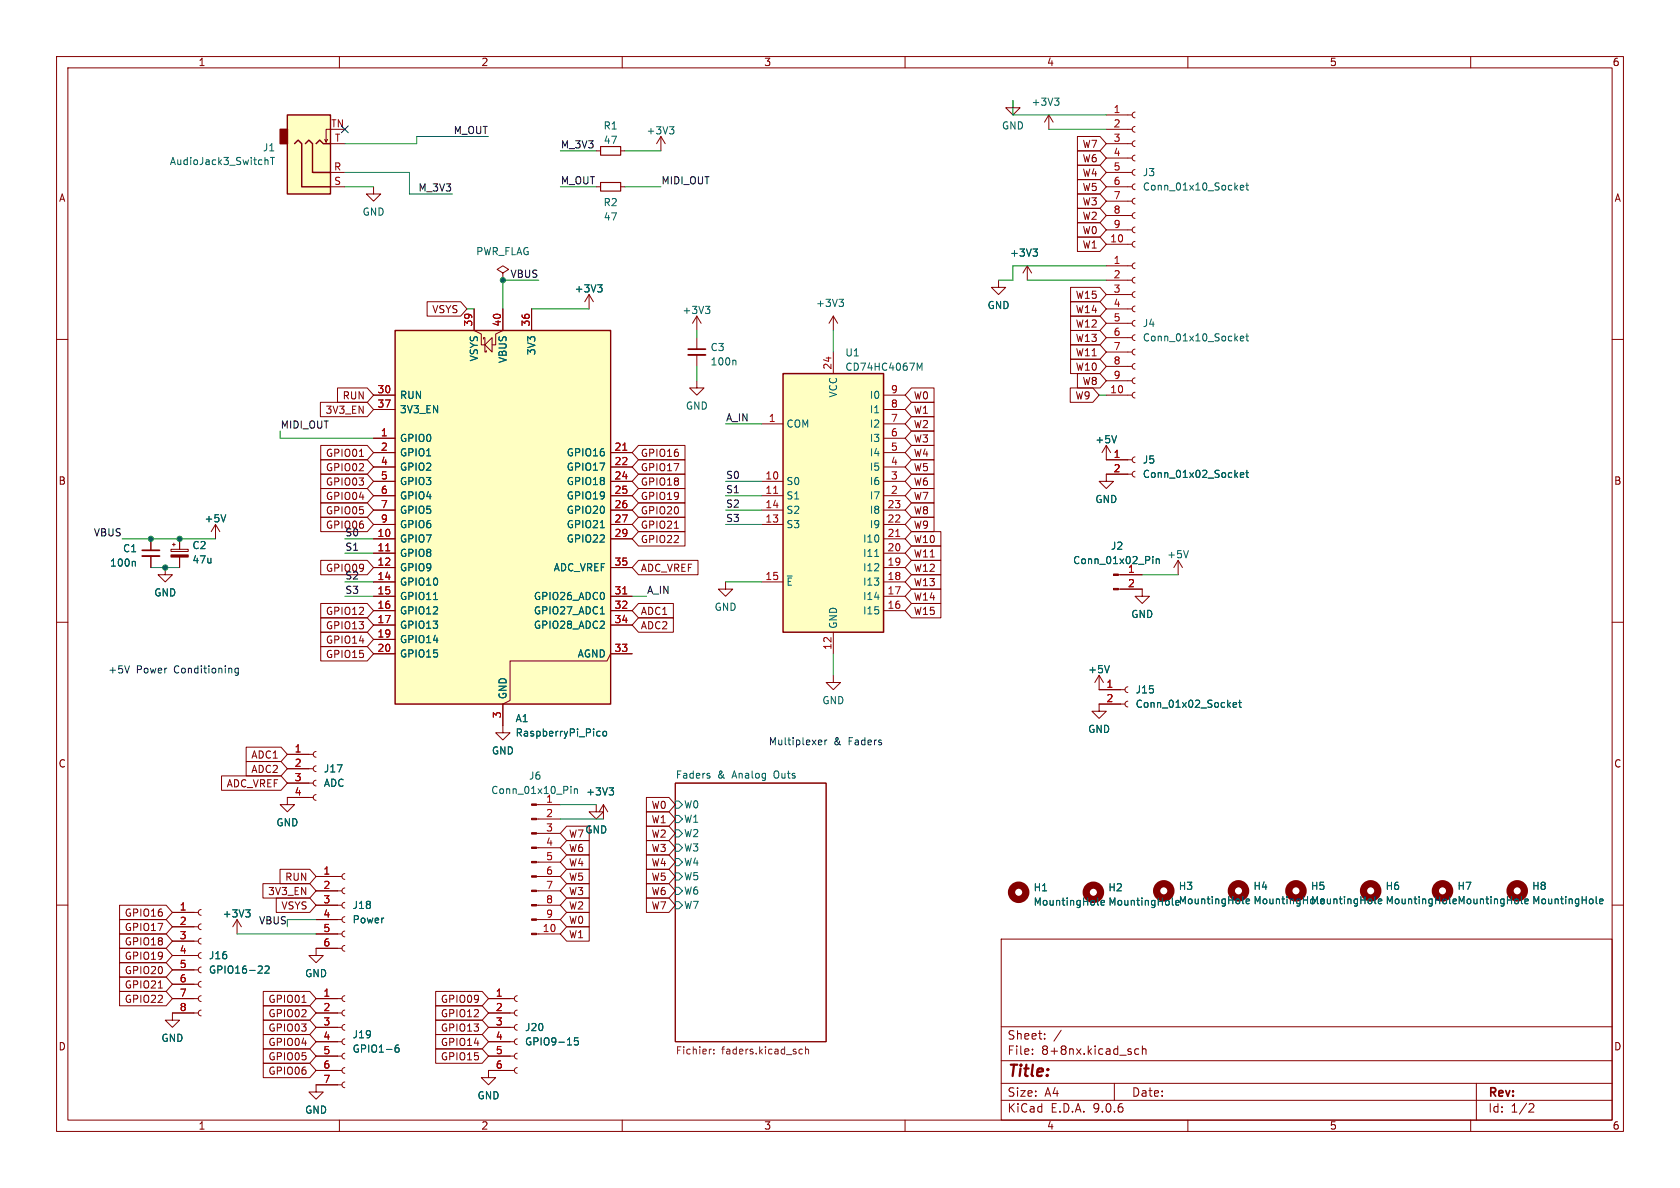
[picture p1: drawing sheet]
<svg xmlns="http://www.w3.org/2000/svg" width="297mm" height="210mm" viewBox="0 0 297 210" stroke-linecap="round" stroke-linejoin="round" font-family="sans-serif">
<defs><g id="words">
<text font-size="2.8" fill="#840000" x="178" y="190.9">Title:</text>
<g font-size="2.1" fill="#840000">
<text x="178" y="184">Sheet:</text>
<text x="178" y="186.7">File:</text>
<text x="184.1" y="186.7">8+8nx.kicad_sch</text>
<text x="178" y="196.9">KiCad</text>
<text x="178" y="194.1">Size:</text>
<text x="184.7" y="194.1">A4</text>
<text x="185.7" y="196.9">E.D.A.</text>
<text x="193.3" y="196.9">9.0.6</text>
<text x="200" y="194.1">Date:</text>
<text x="263" y="194.3">Rev:</text>
<text x="263" y="196.9">Id:</text>
<text x="267.1" y="196.9">1/2</text>
</g>
<g font-size="1.8" fill="#840000">
<text x="35" y="11.9">1</text>
<text x="85" y="11.9">2</text>
<text x="135" y="11.9">3</text>
<text x="185" y="11.9">4</text>
<text x="235" y="11.9">5</text>
<text x="285" y="11.9">6</text>
<text x="191.3" y="28.9">W6</text>
<text x="191.3" y="26.4">W7</text>
<text x="10.3" y="35.9">A</text>
<text x="191.3" y="31.4">W4</text>
<text x="191.3" y="34">W5</text>
<text x="285.3" y="35.9">A</text>
<text x="191.3" y="39.1">W2</text>
<text x="191.3" y="36.5">W3</text>
<text x="191.3" y="41.6">W0</text>
<text x="191.3" y="44.1">W1</text>
<text x="190.1" y="53">W15</text>
<text x="76.3" y="55.6">VSYS</text>
<text x="190.1" y="55.6">W14</text>
<text x="190.1" y="58.1">W12</text>
<text x="190.1" y="60.6">W13</text>
<text x="190.1" y="63.2">W11</text>
<text x="190.1" y="65.7">W10</text>
<text x="60.5" y="70.8">RUN</text>
<text x="161.4" y="70.8">W0</text>
<text x="190" y="70.8">W9</text>
<text x="191.3" y="68.3">W8</text>
<text x="57.5" y="73.3">3V3_EN</text>
<text x="161.4" y="73.3">W1</text>
<text x="161.4" y="75.9">W2</text>
<text x="57.5" y="81">GPIO01</text>
<text x="57.5" y="83.5">GPIO02</text>
<text x="113.2" y="83.5">GPIO17</text>
<text x="113.2" y="81">GPIO16</text>
<text x="161.4" y="81">W4</text>
<text x="161.4" y="83.5">W5</text>
<text x="161.4" y="78.4">W3</text>
<text x="10.3" y="85.9">B</text>
<text x="57.5" y="88.6">GPIO04</text>
<text x="57.5" y="86">GPIO03</text>
<text x="113.2" y="86">GPIO18</text>
<text x="113.2" y="88.6">GPIO19</text>
<text x="161.4" y="86">W6</text>
<text x="161.4" y="88.6">W7</text>
<text x="285.3" y="85.9">B</text>
<text x="57.5" y="91.1">GPIO05</text>
<text x="57.5" y="93.7">GPIO06</text>
<text x="113.2" y="91.1">GPIO20</text>
<text x="113.2" y="93.7">GPIO21</text>
<text x="161.4" y="91.1">W8</text>
<text x="161.4" y="93.7">W9</text>
<text x="57.5" y="101.3">GPIO09</text>
<text x="113.2" y="96.2">GPIO22</text>
<text x="113.2" y="101.3">ADC_VREF</text>
<text x="161.4" y="96.2">W10</text>
<text x="161.4" y="98.7">W11</text>
<text x="161.4" y="101.3">W12</text>
<text x="161.4" y="106.4">W14</text>
<text x="161.4" y="103.8">W13</text>
<text x="57.5" y="108.9">GPIO12</text>
<text x="57.5" y="114">GPIO14</text>
<text x="57.5" y="111.4">GPIO13</text>
<text x="113.2" y="111.4">ADC2</text>
<text x="113.2" y="108.9">ADC1</text>
<text x="161.4" y="108.9">W15</text>
<text x="57.5" y="116.5">GPIO15</text>
<text x="10.3" y="135.9">C</text>
<text x="44.3" y="136.8">ADC2</text>
<text x="44.3" y="134.3">ADC1</text>
<text x="285.3" y="135.9">C</text>
<text x="40" y="139.4">ADC_VREF</text>
<text x="115.1" y="143.2">W0</text>
<text x="100.5" y="148.3">W7</text>
<text x="115.1" y="148.3">W2</text>
<text x="115.1" y="145.7">W1</text>
<text x="50.3" y="155.9">RUN</text>
<text x="100.5" y="153.4">W4</text>
<text x="100.5" y="150.8">W6</text>
<text x="100.5" y="155.9">W5</text>
<text x="115.1" y="155.9">W5</text>
<text x="115.1" y="153.4">W4</text>
<text x="115.1" y="150.8">W3</text>
<text x="47.3" y="158.4">3V3_EN</text>
<text x="49.7" y="161">VSYS</text>
<text x="100.5" y="158.4">W3</text>
<text x="100.5" y="161">W2</text>
<text x="115.1" y="158.4">W6</text>
<text x="115.1" y="161">W7</text>
<text x="22" y="167.3">GPIO18</text>
<text x="22" y="162.2">GPIO16</text>
<text x="22" y="164.8">GPIO17</text>
<text x="100.5" y="166.1">W1</text>
<text x="100.5" y="163.5">W0</text>
<text x="22" y="172.4">GPIO20</text>
<text x="22" y="169.9">GPIO19</text>
<text x="22" y="174.9">GPIO21</text>
<text x="22" y="177.5">GPIO22</text>
<text x="47.4" y="177.5">GPIO01</text>
<text x="77.8" y="177.5">GPIO09</text>
<text x="10.3" y="185.9">D</text>
<text x="47.4" y="182.6">GPIO03</text>
<text x="47.4" y="180">GPIO02</text>
<text x="47.4" y="185.1">GPIO04</text>
<text x="77.8" y="185.1">GPIO14</text>
<text x="77.8" y="180">GPIO12</text>
<text x="77.8" y="182.6">GPIO13</text>
<text x="285.3" y="185.9">D</text>
<text x="47.4" y="190.2">GPIO06</text>
<text x="47.4" y="187.6">GPIO05</text>
<text x="77.8" y="187.6">GPIO15</text>
<text x="35" y="199.9">1</text>
<text x="85" y="199.9">2</text>
<text x="135" y="199.9">3</text>
<text x="185" y="199.9">4</text>
<text x="235" y="199.9">5</text>
<text x="285" y="199.9">6</text>
</g>
<g font-size="1.8" fill="#a90000">
<text x="58.4" y="22.6">TN</text>
<text x="196.8" y="20.1">1</text>
<text x="196.8" y="22.6">2</text>
<text x="59.1" y="25.1">T</text>
<text x="196.8" y="25.1">3</text>
<text x="196.8" y="27.7">4</text>
<text x="59" y="30.2">R</text>
<text x="59" y="32.8">S</text>
<text x="196.8" y="30.2">5</text>
<text x="196.8" y="32.8">6</text>
<text x="196.8" y="35.3">7</text>
<text x="196.8" y="37.8">8</text>
<text x="196.8" y="40.4">9</text>
<text x="196.2" y="42.9">10</text>
<text x="196.8" y="46.7">1</text>
<text x="196.8" y="49.3">2</text>
<text x="196.8" y="51.8">3</text>
<text x="83.6" y="57.8" transform="rotate(-90 83.6 57.8)">39</text>
<text x="88.6" y="57.8" transform="rotate(-90 88.6 57.8)">40</text>
<text x="93.7" y="57.8" transform="rotate(-90 93.7 57.8)">36</text>
<text x="196.8" y="54.4">4</text>
<text x="196.8" y="56.9">5</text>
<text x="196.8" y="59.4">6</text>
<text x="147.1" y="65.4" transform="rotate(-90 147.1 65.4)">24</text>
<text x="196.8" y="62">7</text>
<text x="196.8" y="64.5">8</text>
<text x="66.6" y="69.6">30</text>
<text x="157.4" y="69.6">9</text>
<text x="196.2" y="69.6">10</text>
<text x="196.8" y="67.1">9</text>
<text x="66.6" y="72.1">37</text>
<text x="67.2" y="77.2">1</text>
<text x="135.8" y="74.7">1</text>
<text x="157.4" y="72.1">8</text>
<text x="157.4" y="74.7">7</text>
<text x="157.4" y="77.2">6</text>
<text x="67.2" y="79.8">2</text>
<text x="67.2" y="82.3">4</text>
<text x="108.5" y="79.8">21</text>
<text x="108.5" y="82.3">22</text>
<text x="157.4" y="79.8">5</text>
<text x="157.4" y="82.3">4</text>
<text x="196.8" y="81">1</text>
<text x="196.8" y="83.6">2</text>
<text x="67.2" y="84.8">5</text>
<text x="67.2" y="87.4">6</text>
<text x="67.2" y="89.9">7</text>
<text x="108.5" y="84.8">24</text>
<text x="108.5" y="87.4">25</text>
<text x="108.5" y="89.9">26</text>
<text x="135.2" y="84.8">10</text>
<text x="135.2" y="87.4">11</text>
<text x="135.2" y="89.9">14</text>
<text x="156.8" y="89.9">23</text>
<text x="157.4" y="84.8">3</text>
<text x="157.4" y="87.4">2</text>
<text x="66.6" y="95">10</text>
<text x="67.2" y="92.5">9</text>
<text x="108.5" y="92.5">27</text>
<text x="108.5" y="95">29</text>
<text x="135.2" y="92.5">13</text>
<text x="156.8" y="92.5">22</text>
<text x="156.8" y="95">21</text>
<text x="66.6" y="97.5">11</text>
<text x="66.6" y="100.1">12</text>
<text x="108.5" y="100.1">35</text>
<text x="156.8" y="97.5">20</text>
<text x="156.8" y="100.1">19</text>
<text x="199.3" y="101.3">1</text>
<text x="66.6" y="102.6">14</text>
<text x="66.6" y="105.2">15</text>
<text x="66.6" y="107.7">16</text>
<text x="108.5" y="105.2">31</text>
<text x="108.5" y="107.7">32</text>
<text x="135.2" y="102.6">15</text>
<text x="156.8" y="102.6">18</text>
<text x="156.8" y="105.2">17</text>
<text x="156.8" y="107.7">16</text>
<text x="199.3" y="103.9">2</text>
<text x="66.6" y="110.2">17</text>
<text x="66.6" y="112.8">19</text>
<text x="108.5" y="110.2">34</text>
<text x="66.6" y="115.3">20</text>
<text x="108.5" y="115.3">33</text>
<text x="147.1" y="115" transform="rotate(-90 147.1 115)">12</text>
<text x="195.5" y="121.7">1</text>
<text x="195.5" y="124.2">2</text>
<text x="88.6" y="127.1" transform="rotate(-90 88.6 127.1)">3</text>
<text x="52" y="133.1">1</text>
<text x="52" y="135.6">2</text>
<text x="52" y="138.2">3</text>
<text x="52" y="140.7">4</text>
<text x="96.4" y="144.5">2</text>
<text x="96.4" y="147.1">3</text>
<text x="96.4" y="149.6">4</text>
<text x="57.1" y="154.7">1</text>
<text x="96.4" y="152.1">5</text>
<text x="96.4" y="154.7">6</text>
<text x="31.7" y="161">1</text>
<text x="57.1" y="157.2">2</text>
<text x="57.1" y="159.8">3</text>
<text x="96.4" y="157.2">7</text>
<text x="96.4" y="159.8">8</text>
<text x="31.7" y="163.6">2</text>
<text x="31.7" y="166.1">3</text>
<text x="57.1" y="162.3">4</text>
<text x="57.1" y="164.8">5</text>
<text x="57.1" y="167.4">6</text>
<text x="95.8" y="164.8">10</text>
<text x="96.4" y="162.3">9</text>
<text x="31.7" y="168.7">4</text>
<text x="31.7" y="171.2">5</text>
<text x="31.7" y="173.7">6</text>
<text x="31.7" y="176.3">7</text>
<text x="31.7" y="178.8">8</text>
<text x="57.1" y="176.3">1</text>
<text x="57.1" y="178.8">2</text>
<text x="87.6" y="176.3">1</text>
<text x="87.6" y="178.8">2</text>
<text x="57.1" y="181.4">3</text>
<text x="57.1" y="183.9">4</text>
<text x="87.6" y="181.4">3</text>
<text x="87.6" y="183.9">4</text>
<text x="57.1" y="186.4">5</text>
<text x="57.1" y="189">6</text>
<text x="57.1" y="191.5">7</text>
<text x="87.6" y="186.4">5</text>
<text x="87.6" y="189">6</text>
</g>
<g font-size="1.8" fill="#0f0f0f">
<text x="80.1" y="23.8">M_OUT</text>
<text x="99.1" y="26.3">M_3V3</text>
<text x="73.9" y="33.9">M_3V3</text>
<text x="99.1" y="32.7">M_OUT</text>
<text x="116.8" y="32.7">MIDI_OUT</text>
<text x="90.1" y="49.2">VBUS</text>
<text x="49.5" y="75.9">MIDI_OUT</text>
<text x="128.3" y="74.6">A_IN</text>
<text x="128.3" y="84.7">S0</text>
<text x="128.3" y="89.8">S2</text>
<text x="128.3" y="87.3">S1</text>
<text x="16.5" y="94.9">VBUS</text>
<text x="61" y="94.9">S0</text>
<text x="128.3" y="92.4">S3</text>
<text x="61" y="97.4">S1</text>
<text x="61" y="102.5">S2</text>
<text x="61" y="105.1">S3</text>
<text x="114.3" y="105.1">A_IN</text>
</g>
<g font-size="1.8" fill="#006464">
<text x="106.6" y="23.1">R1</text>
<text x="114.2" y="24">+3V3</text>
<text x="177" y="23.1">GND</text>
<text x="182.3" y="18.9">+3V3</text>
<text x="29.9" y="29.4">AudioJack3_SwitchT</text>
<text x="46.4" y="27">J1</text>
<text x="106.6" y="25.6">47</text>
<text x="201.9" y="31.3">J3</text>
<text x="201.9" y="33.9">Conn_01x10_Socket</text>
<text x="64" y="38.3">GND</text>
<text x="106.6" y="36.7">R2</text>
<text x="106.6" y="39.2">47</text>
<text x="84.1" y="45.3">PWR_FLAG</text>
<text x="178.5" y="45.6">+3V3</text>
<text x="101.5" y="51.9">+3V3</text>
<text x="120.5" y="55.7">+3V3</text>
<text x="144.2" y="54.5">+3V3</text>
<text x="174.5" y="54.8">GND</text>
<text x="201.9" y="58">J4</text>
<text x="84.7" y="64" transform="rotate(-90 84.7 64)">VSYS</text>
<text x="89.8" y="64.3" transform="rotate(-90 89.8 64.3)">VBUS</text>
<text x="94.8" y="62.9" transform="rotate(-90 94.8 62.9)">3V3</text>
<text x="125.5" y="62.3">C3</text>
<text x="125.5" y="64.8">100n</text>
<text x="149.3" y="65.7">CD74HC4067M</text>
<text x="149.3" y="63.2">U1</text>
<text x="201.9" y="60.6">Conn_01x10_Socket</text>
<text x="70.6" y="70.7">RUN</text>
<text x="148.2" y="70.4" transform="rotate(-90 148.2 70.4)">VCC</text>
<text x="153.7" y="70.7">I0</text>
<text x="70.6" y="73.3">3V3_EN</text>
<text x="121.2" y="72.6">GND</text>
<text x="138.9" y="75.8">COM</text>
<text x="153.7" y="73.3">I1</text>
<text x="153.7" y="75.8">I2</text>
<text x="70.6" y="78.3">GPIO0</text>
<text x="70.6" y="80.9">GPIO1</text>
<text x="70.6" y="83.4">GPIO2</text>
<text x="100.1" y="80.9">GPIO16</text>
<text x="100.1" y="83.4">GPIO17</text>
<text x="153.7" y="78.3">I3</text>
<text x="153.7" y="80.9">I4</text>
<text x="153.7" y="83.4">I5</text>
<text x="193.5" y="78.6">+5V</text>
<text x="201.9" y="82.1">J5</text>
<text x="70.6" y="86">GPIO3</text>
<text x="70.6" y="88.5">GPIO4</text>
<text x="100.1" y="86">GPIO18</text>
<text x="100.1" y="88.5">GPIO19</text>
<text x="138.9" y="86">S0</text>
<text x="138.9" y="88.5">S1</text>
<text x="153.7" y="86">I6</text>
<text x="153.7" y="88.5">I7</text>
<text x="193.5" y="89.1">GND</text>
<text x="201.9" y="84.7">Conn_01x02_Socket</text>
<text x="36.1" y="92.5">+5V</text>
<text x="70.6" y="91">GPIO5</text>
<text x="70.6" y="93.6">GPIO6</text>
<text x="100.1" y="91">GPIO20</text>
<text x="100.1" y="93.6">GPIO21</text>
<text x="138.9" y="91">S2</text>
<text x="138.9" y="93.6">S3</text>
<text x="153.7" y="91">I8</text>
<text x="153.7" y="93.6">I9</text>
<text x="19.4" y="100.4">100n</text>
<text x="21.7" y="97.8">C1</text>
<text x="33.9" y="97.3">C2</text>
<text x="33.9" y="99.8">47u</text>
<text x="70.6" y="96.1">GPIO7</text>
<text x="70.6" y="98.7">GPIO8</text>
<text x="70.6" y="101.2">GPIO9</text>
<text x="97.8" y="101.2">ADC_VREF</text>
<text x="100.1" y="96.1">GPIO22</text>
<text x="152.5" y="96.1">I10</text>
<text x="152.5" y="98.7">I11</text>
<text x="152.5" y="101.2">I12</text>
<text x="189.6" y="99.9">Conn_01x02_Pin</text>
<text x="196.3" y="97.4">J2</text>
<text x="206.2" y="98.9">+5V</text>
<text x="27.2" y="105.6">GND</text>
<text x="70.6" y="103.7">GPIO10</text>
<text x="70.6" y="106.3">GPIO11</text>
<text x="94.3" y="106.3">GPIO26_ADC0</text>
<text x="138.9" y="103.7">~{E}</text>
<text x="152.5" y="103.7">I13</text>
<text x="152.5" y="106.3">I14</text>
<text x="70.6" y="108.8">GPIO12</text>
<text x="70.6" y="111.4">GPIO13</text>
<text x="70.6" y="113.9">GPIO14</text>
<text x="94.3" y="108.8">GPIO27_ADC1</text>
<text x="94.3" y="111.4">GPIO28_ADC2</text>
<text x="126.2" y="108.2">GND</text>
<text x="148.2" y="111.3" transform="rotate(-90 148.2 111.3)">GND</text>
<text x="152.5" y="108.8">I15</text>
<text x="199.9" y="109.4">GND</text>
<text x="70.6" y="116.4">GPIO15</text>
<text x="102" y="116.4">AGND</text>
<text x="192.3" y="119.2">+5V</text>
<text x="89.8" y="123.7" transform="rotate(-90 89.8 123.7)">GND</text>
<text x="145.3" y="124.7">GND</text>
<text x="200.7" y="122.8">J15</text>
<text x="200.7" y="125.3">Conn_01x02_Socket</text>
<text x="91.1" y="127.9">A1</text>
<text x="91.1" y="130.4">RaspberryPi_Pico</text>
<text x="192.3" y="129.8">GND</text>
<text x="57.2" y="136.8">J17</text>
<text x="86.9" y="133.6">GND</text>
<text x="119.4" y="137.7">Faders</text>
<text x="126.8" y="137.7">&amp;</text>
<text x="129.6" y="137.7">Analog</text>
<text x="137.1" y="137.7">Outs</text>
<text x="57.2" y="139.3">ADC</text>
<text x="86.7" y="140.6">Conn_01x10_Pin</text>
<text x="93.4" y="138">J6</text>
<text x="96.4" y="142">1</text>
<text x="103.5" y="140.8">+3V3</text>
<text x="120.8" y="143.1">W0</text>
<text x="48.8" y="146.3">GND</text>
<text x="103.4" y="147.5">GND</text>
<text x="120.8" y="148.2">W2</text>
<text x="120.8" y="145.6">W1</text>
<text x="120.8" y="150.7">W3</text>
<text x="120.8" y="153.3">W4</text>
<text x="120.8" y="155.8">W5</text>
<text x="62.2" y="160.9">J18</text>
<text x="120.8" y="160.9">W7</text>
<text x="120.8" y="158.3">W6</text>
<text x="182.6" y="157.8">H1</text>
<text x="182.6" y="160.3">MountingHole</text>
<text x="195.8" y="157.8">H2</text>
<text x="195.8" y="160.3">MountingHole</text>
<text x="208.3" y="157.5">H3</text>
<text x="208.3" y="160">MountingHole</text>
<text x="221.5" y="157.5">H4</text>
<text x="221.5" y="160">MountingHoleMountingHole</text>
<text x="231.7" y="157.5">H5</text>
<text x="244.9" y="157.5">H6</text>
<text x="244.9" y="160">MountingHole</text>
<text x="257.6" y="157.5">H7</text>
<text x="257.6" y="160">MountingHole</text>
<text x="270.8" y="157.5">H8</text>
<text x="270.8" y="160">MountingHole</text>
<text x="39.3" y="162.4">+3V3</text>
<text x="62.2" y="163.4">Power</text>
<text x="36.8" y="172.3">GPIO16-22</text>
<text x="36.8" y="169.8">J16</text>
<text x="53.8" y="172.9">GND</text>
<text x="28.4" y="184.4">GND</text>
<text x="62.2" y="183.7">J19</text>
<text x="92.7" y="182.5">J20</text>
<text x="92.7" y="185">GPIO9-15</text>
<text x="62.2" y="186.3">GPIO1-6</text>
<text x="53.8" y="197.1">GND</text>
<text x="84.3" y="194.5">GND</text>
</g>
<g font-size="1.8" fill="#0000c2">
<text x="19" y="119.1">+5V</text>
<text x="24.1" y="119.1">Power</text>
<text x="30.9" y="119.1">Conditioning</text>
<text x="135.8" y="131.8">Multiplexer</text>
<text x="147.4" y="131.8">&amp;</text>
<text x="150.1" y="131.8">Faders</text>
</g>
<text font-size="1.8" fill="#009600" x="45.7" y="163.5">VBUS</text>
<g font-size="1.8" fill="#725600">
<text x="119.4" y="186.7">Fichier:</text>
<text x="127.6" y="186.7">faders.kicad_sch</text>
</g>
</g></defs>
<g fill="none" stroke="#840000" stroke-width=".18">
<path d="M10 10h277v190h-277zM12 12h273v186h-273zM60 10v2M110 10v2M160 10v2M210 10v2M260 10v2M105.4 33h.8M109.7 33h.8M10 60h2M285 60h2M10 110h2"/>
<path d="M285 110h2M119.4 138.4h26.6v45.8h-26.6zM10 160h2M177 166h108v32h-108zM285 160h2M60 198v2M110 198v2M160 198v2M177 194.5h108M177 191.5h108M177 187.5h108M177 181.5h108"/>
<path d="M182.5 186.3v.1M182.5 185.5v.1M184.7 183.6v.1M184.7 182.8v.1M187.6 182.1l-1.3 2M197 191.5v3M201.3 185.5l-.4-.1-.3 .3v.4l.1 .2h.6M202 185.5l.2-.1 .3 .1 .1 .9M202 184.9v1.5M210 198v2M260 198v2M261 191.5v6.5"/>
<path d="M270.5 195.1l.5 .1 .2 .3-1 1.1h1"/>
</g>
<path d="M125.3 137.1l.2 .2-.2 .3M125.3 136.7l.2 .1M119.4 141.6h.6l.6 .6-.6 .7h-.6zM119.4 159.4h.6l.6 .6-.6 .7h-.6zM119.4 156.8h.6l.6 .7-.6 .6h-.6zM119.4 149.2h.6l.6 .7-.6 .6h-.6zM119.4 146.7h.6l.6 .6-.6 .7h-.6zM119.4 151.8h.6l.6 .6-.6 .6h-.6zM119.4 154.3h.6l.6 .6-.6 .7h-.6zM119.4 144.1h.6l.6 .7-.6 .6h-.6z" fill="none" stroke="#006464" stroke-width=".18"/>
<path d="M125.8 185.5h-.3M126.2 186.2v.1M126.2 185.5v.1M141.3 186.2l.2 .1h.4M141.9 185.5h-.4l-.2 .1M142.4 185.6l.2-.1h.3v.8M142.4 185v1.3" fill="none" stroke="#725600" stroke-width=".18"/>
<path d="M106.2 32.3h3.5v1.5h-3.5z" fill="none" stroke="#840000" stroke-width=".2"/>
<path d="M69.8 58.4h38.1v66.1h-38.1z" fill="#ffffc2"/>
<path d="M69.8 58.4h38.1v66.1h-38.1z" fill="none" stroke="#840000" stroke-width=".25"/>
<g fill="none" stroke="#840000" stroke-width=".18">
<path d="M179.1 17.8v1.3h1.2l-1.2 1.2-1.3-1.2h1.3M200.7 19.8l-.4 .2-.1 .3 .1 .4 .4 .1M66 33v1.3h1.3l-1.3 1.3-1.2-1.3h1.2M185.4 20.3l-.7 1.3M185.4 20.3l.8 1.3M185.4 20.3v2.6M195.6 20.3h4.6M195.6 22.9h4.6M195.6 25.4h4.6M195.6 27.9h4.6M195.6 30.5h4.6M195.6 33h4.6"/>
<path d="M195.6 35.6h4.6M195.6 38.1h4.6M200.7 22.4l-.4 .1-.1 .4 .1 .3 .4 .2M200.7 24.9l-.4 .1-.1 .4 .1 .4 .4 .1M200.7 27.4l-.4 .2-.1 .3 .1 .4 .4 .1M200.7 30l-.4 .1-.1 .4 .1 .3 .4 .2M200.7 32.5l-.4 .2-.1 .3 .1 .4 .4 .1M200.7 35.1l-.4 .1-.1 .4 .1 .3 .4 .2M200.7 37.6l-.4 .1-.1 .4 .1 .4 .4 .1M83.8 54.6v3.8l1.3 .7v1.9h.6M85.5 59.9v-.2h.2v2.5h.3v-.2M88.9 54.6v3.8l-1.3 .7v1.9h-.6"/>
<path d="M94 54.6v3.8M147.3 55.9l-.7 1.3M147.3 55.9l.8 1.3M147.3 55.9v2.5M176.5 49.5v1.3h1.3l-1.3 1.3-1.2-1.3h1.2M181.6 47l-.8 1.3M181.6 47l.8 1.3M181.6 47v2.5M195.6 40.6h4.6M195.6 43.2h4.6M195.6 47h4.6M195.6 49.5h4.6"/>
<path d="M195.6 52.1h4.6M195.6 54.6h4.6M195.6 57.2h4.6M195.6 59.7h4.6M200.7 40.1l-.4 .2-.1 .3 .1 .4 .4 .1M200.7 42.7l-.4 .1-.1 .4 .1 .3 .4 .2M200.7 46.5l-.4 .1-.1 .4 .1 .3 .4 .2M200.7 49l-.4 .2-.1 .3 .1 .4 .4 .1M200.7 51.6l-.4 .1-.1 .4 .1 .3 .4 .2M200.7 54.1l-.4 .2-.1 .3 .1 .4 .4 .1M200.7 56.6l-.4 .2-.1 .4 .1 .3 .4 .2M200.7 59.2l-.4 .1-.1 .4 .1 .3 .4 .2"/>
<path d="M66 69.9h3.8M66 72.4h3.8M66 77.5h3.8M85.7 61l1.3-1.3v2.5zM195.6 69.9h4.6M195.6 78.7l-.8 1.3M195.6 78.7l.7 1.3M195.6 78.7v2.6h4.6M195.6 62.2h4.6M195.6 64.8h4.6M195.6 67.3h4.6M200.7 61.7l-.4 .2-.1 .3 .1 .4 .4 .1"/>
<path d="M200.7 64.3l-.4 .1-.1 .4 .1 .3 .4 .2M200.7 66.8l-.4 .2-.1 .3 .1 .4 .4 .1M200.7 69.3l-.4 .2-.1 .4 .1 .3 .4 .2M30.2 97.1h3.1v.4h-3.1zM30.5 96.3h.5M30.7 96v.5M31.7 95.3v1.8M31.7 98.5v1.8M38.1 92.7l-.8 1.3M38.1 92.7l.8 1.3M38.1 92.7v2.6M66 80h3.8"/>
<path d="M66 82.6h3.8M66 85.1h3.8M66 87.6h3.8M66 90.2h3.8M66 92.7h3.8M66 95.3h3.8M66 97.8h3.8M107.9 80h3.9M107.9 82.6h3.9M107.9 85.1h3.9M107.9 87.6h3.9M107.9 90.2h3.9"/>
<path d="M107.9 92.7h3.9M107.9 95.3h3.9M200.2 83.8h-4.6v1.3h1.2l-1.2 1.3-1.3-1.3h1.3M200.7 80.8l-.4 .1-.1 .4 .1 .3 .4 .2M200.7 83.3l-.4 .2-.1 .3 .1 .4 .4 .1M66 100.3h3.8M66 102.9h3.8M66 105.4h3.8M66 108h3.8M66 110.5h3.8M66 113h3.8M66 115.6h3.8"/>
<path d="M107.9 100.3h3.9M107.9 105.4h3.9M107.9 108h3.9M107.9 110.5h3.9M111.8 115.6h-3.9l-.6 1.2h-17.1v7l-1.3 .7v5h1.3l-1.3 1.3-1.3-1.3h1.3M194.3 119.4l-.8 1.3M194.3 119.4l.8 1.3M194.3 119.4v2.5h4.6M198.9 124.5h-4.6v1.2h1.3l-1.3 1.3-1.3-1.3h1.3M199.4 121.4l-.4 .2-.1 .3 .1 .4 .4 .1M199.4 124l-.4 .1-.1 .4 .1 .3 .4 .2M94.8 142.2h4.3"/>
<path d="M94.8 144.8h4.3M94.8 147.3h4.3M94.8 149.9h4.3M94.8 152.4h4.3M94.8 154.9h4.3M94.8 157.5h4.3M106.7 142.2l-.8 1.3M106.7 142.2l.7 1.3M106.7 142.2v2.6M55.9 167.6v1.3h1.2l-1.2 1.3-1.3-1.3h1.3M86.4 176.5h4.5M86.4 179.1h4.5"/>
<path d="M91.4 176l-.3 .2-.2 .3 .2 .4 .3 .1M91.4 178.6l-.3 .1-.2 .4 .2 .3 .3 .2M94.8 160h4.3M94.8 162.6h4.3M94.8 165.1h4.3M86.4 181.6h4.5M86.4 184.2h4.5M86.4 186.7h4.5M90.9 189.2h-4.5v1.3h1.2l-1.2 1.3-1.3-1.3h1.3M91.4 181.1l-.3 .2-.2 .3 .2 .4 .3 .1M91.4 183.6l-.3 .2-.2 .4 .2 .3 .3 .2M91.4 186.2l-.3 .1-.2 .4 .2 .3 .3 .2"/>
<path d="M91.4 188.7l-.3 .2-.2 .3 .2 .4 .3 .1"/>
</g>
<path d="M110.1 79.6h.7M68.2 97.4h.7M110.1 105h.7" fill="none" stroke="#a90000" stroke-width=".18"/>
<g fill="none" stroke="#006464" stroke-width=".18">
<path d="M186.4 17.3h.8l-.4 .5M187 17.8l.2 .3v.3l-.2 .2M219.3 33.2l.6-.1-.1-.3h-.3l-.2 .1v.6h.5M220.2 32.8h.5M220.4 32.3v1.1l.3 .2M148.3 52.9h.8l-.4 .5M148.9 53.4l.2 .2v.3l-.2 .3M182.6 44h.8l-.4 .5M183.2 44.5l.2 .2v.3l-.2 .3M219.3 59.8l.6-.1-.1-.2-.3-.1-.2 .2v.6h.5M220.2 59.4h.5M220.4 59v1.1l.3 .2"/>
<path d="M197.4 77l-.4 1.3M39.9 91l-.4 1.3M106.1 93.3h.7M219.3 84l.6-.1-.1-.3h-.3l-.2 .1v.6h.5M220.2 83.6h.5M220.4 83.1v1.1l.3 .2M76.6 106h.8M106.1 108.5h.7M196.1 117.7l-.4 1.2M100.9 139v.1M100.9 139.4v.9M101.5 139.4v.9"/>
<path d="M101.5 139.6l.2-.2 .3 .1 .1 .8M105.7 129.3h.4M106.1 130.1h-.4M106.7 129.3h.3l.2 .2v.4l-.2 .2h-.3l-.1-.2zM107.7 139.3h.8l-.5 .4M108.2 139.7l.3 .3v.3l-.3 .2M218 124.6l.6-.1v-.2l-.4-.1-.2 .2 .1 .6h.5M219 124.2h.5M219.2 123.8v1.1l.3 .1M207.3 159.8l.1 .2M219.7 159.6l.2 .2M220.3 159.3l.6-.1-.1-.2-.3-.1-.2 .2 .1 .6h.4"/>
<path d="M243.1 159.6l.1 .2M243.7 159.3l.6-.1-.1-.2-.3-.1-.2 .2v.6h.5M256.3 159.6l.2 .2M257.3 158.9h-.2l-.2 .2v.6l.4 .1M257.5 159.2l-.6 .1M269 159.6l.2 .2M269.6 159.3l.6-.1-.1-.2-.3-.1-.2 .2v.6h.5M282.2 159.6l.2 .2M282.8 159.3l.6-.1-.1-.2-.3-.1-.2 .2v.6h.5M102.2 183.5h-.6l-.1 .6 .2-.2 .4 .1 .2 .2-.1 .4-.2 .1-.5-.1"/>
</g>
<g fill="none" stroke="#840000" stroke-width="1.3">
<circle cx="193.3" cy="157.7" r="1.27"/>
<circle cx="205.7" cy="157.5" r="1.27"/>
<circle cx="218.9" cy="157.5" r="1.27"/>
<circle cx="229.1" cy="157.5" r="1.27"/>
<circle cx="242.3" cy="157.5" r="1.27"/>
<circle cx="255" cy="157.5" r="1.27"/>
<circle cx="268.2" cy="157.5" r="1.27"/>
</g>
<g fill="#840000" stroke="#840000" stroke-width=".18">
<path d="M30.2 98.1h3.1v.4h-3.1z"/>
<path d="M94 142.1h.8v.3h-.8z"/>
<path d="M94 144.7h.8v.2h-.8z"/>
<path d="M94 147.2h.8v.2h-.8z"/>
<path d="M94 149.7h.8v.3h-.8z"/>
<path d="M94 152.3h.8v.2h-.8z"/>
<path d="M94 154.8h.8v.3h-.8z"/>
<path d="M94 157.4h.8v.2h-.8z"/>
<path d="M94 159.9h.8v.2h-.8z"/>
<path d="M94 162.4h.8v.3h-.8z"/>
<path d="M94 165h.8v.2h-.8z"/>
</g>
<path d="M50.8 20.3h7.6v14h-7.6z" fill="#ffffc2"/>
<path d="M49.5 22.9h1.3v2.5h-1.3z" fill="#840000" stroke="#840000" stroke-width=".25"/>
<path d="M50.8 20.3h7.6v14h-7.6zM52.1 25.4l.6-.6 .6 .6v7.6h5.1M54 25.4l.6-.6 .6 .6v5.1h3.2M55.9 25.4l.6-.6 .6 .6h1.3" fill="none" stroke="#840000" stroke-width=".25"/>
<g fill="none" stroke="#840000" stroke-width=".18">
<path d="M57.9 24.6l-.2 .5M58.4 22.9h-.7v2.2l-.3-.5M58.4 33h2.6M58.4 30.5h2.6M58.4 25.4h2.6M105.4 26.7h.8M109.7 26.7h.8M88.9 48.3l1-.7-1-.6-1 .6 1 .7v1.2M88.9 49.5h.1M104.1 52.1l-.7 1.2M104.1 52.1l.8 1.2M104.1 52.1v2.5"/>
<path d="M123.2 55.9l-.8 1.3M123.2 55.9l.8 1.3M123.2 55.9v2.5M123.2 59.7v2M123.2 62.7v2.1M26.7 95.3v2M26.7 98.3v2M208.3 99.1l-.8 1.2M208.3 99.1l.7 1.2M208.3 99.1v2.5M128.3 102.9v1.2h1.2l-1.2 1.3-1.3-1.3h1.3M147.3 119.4v1.3h1.3l-1.3 1.2-1.3-1.2h1.3"/>
<path d="M197.7 104.1h4.2v1.3h1.3l-1.3 1.3-1.2-1.3h1.2M197.7 101.6h4.2M50.8 133.4h4.6M50.8 135.9h4.6M50.8 138.4h4.6M55.9 132.8l-.4 .2-.1 .4 .1 .3 .4 .2M55.9 135.4l-.4 .1-.1 .4 .1 .3 .4 .2M55.9 137.9l-.4 .2-.1 .3 .1 .4 .4 .1M55.4 141h-4.6v1.2h1.3l-1.3 1.3-1.3-1.3h1.3M55.9 140.5l-.4 .1-.1 .4 .1 .3 .4 .2M55.9 154.9h4.6M55.9 157.5h4.6"/>
<path d="M61 154.4l-.4 .2-.1 .3 .1 .4 .4 .1M61 157l-.4 .1-.1 .4 .1 .3 .4 .2M61 159.5l-.4 .2-.1 .3 .1 .4 .4 .1M105.4 142.2v1.3h1.3l-1.3 1.3-1.3-1.3h1.3M30.5 161.3h4.6M30.5 163.8h4.6M30.5 166.4h4.6M30.5 168.9h4.6M30.5 171.5h4.6M30.5 174h4.6M30.5 176.5h4.6M35.1 179.1h-4.6v1.2h1.2l-1.2 1.3-1.3-1.3h1.3"/>
<path d="M35.6 160.8l-.4 .1-.1 .4 .1 .3 .4 .2M35.6 163.3l-.4 .2-.1 .3 .1 .4 .4 .1M35.6 165.9l-.4 .1-.1 .4 .1 .3 .4 .2M35.6 168.4l-.4 .2-.1 .3 .1 .4 .4 .1M35.6 170.9l-.4 .2-.1 .4 .1 .3 .4 .2M35.6 173.5l-.4 .1-.1 .4 .1 .3 .4 .2M35.6 176l-.4 .2-.1 .3 .1 .4 .4 .1M35.6 178.6l-.4 .1-.1 .4 .1 .3 .4 .2M41.9 162.6l-.8 1.2M41.9 162.6l.8 1.2M41.9 162.6v2.5M55.9 176.5h4.6"/>
<path d="M55.9 179.1h4.6M55.9 160h4.6M55.9 162.6h4.6M55.9 165.1h4.6M55.9 167.6h4.6M61 162.1l-.4 .1-.1 .4 .1 .3 .4 .2M61 164.6l-.4 .1-.1 .4 .1 .4 .4 .1M61 167.1l-.4 .2-.1 .3 .1 .4 .4 .1M61 176l-.4 .2-.1 .3 .1 .4 .4 .1M61 178.6l-.4 .1-.1 .4 .1 .3 .4 .2M55.9 181.6h4.6M55.9 184.2h4.6"/>
<path d="M55.9 186.7h4.6M55.9 189.2h4.6M60.5 191.8h-4.6v1.2h1.2l-1.2 1.3-1.3-1.3h1.3M61 181.1l-.4 .2-.1 .3 .1 .4 .4 .1M61 183.6l-.4 .2-.1 .4 .1 .3 .4 .2M61 186.2l-.4 .1-.1 .4 .1 .3 .4 .2M61 188.7l-.4 .2-.1 .3 .1 .4 .4 .1M61 191.3l-.4 .1-.1 .4 .1 .3 .4 .2"/>
</g>
<g fill="none" stroke="#006464" stroke-width=".18">
<path d="M46.9 28.3h.4l.1 .8M47.8 27.8h.7M48.2 27.8v1.3M105.7 50.3h.7l-.4 .5M106.2 50.8l.2 .3v.3l-.2 .2M124.7 54.2h.8l-.4 .4M125.2 54.6l.3 .3v.3l-.3 .2M129.9 63.7l.2 .2v.6M23.8 99.2l.1 .2v.7M203.8 98.4v.1M203.8 98.8v.8M204.4 98.8v.8"/>
<path d="M204.4 98.9l.2-.1 .3 .1 .1 .7M210.1 97.3l-.4 1.3M43.4 160.8h.8l-.4 .5M44 161.3l.2 .3v.3l-.2 .2M45.6 172h.8M46.3 170.9v.4M46.9 170.9l.4-.1 .3 .3-.8 .9h.8M70.4 184.7l-.3 .1a.86 .86 0 0 0 0 1.2l.4-.1 .1-.4-.3-.3-.3 .1-.2 .2"/>
</g>
<g fill="#840000" stroke="#840000" stroke-width=".18">
<path d="M196.8 101.5h.9v.2h-.9z"/>
<path d="M196.8 104h.9v.3h-.9z"/>
</g>
<path d="M106.2 25.9h3.5v1.5h-3.5z" fill="none" stroke="#840000" stroke-width=".2"/>
<path d="M121.7 61.7h3M25.1 97.3h3.1" fill="none" stroke="#840000" stroke-width=".3"/>
<path d="M121.7 62.7h3M25.1 98.3h3.1" fill="none" stroke="#840000" stroke-width=".33"/>
<path d="M138.4 66h17.8v45.8h-17.8z" fill="#ffffc2"/>
<path d="M138.4 66h17.8v45.8h-17.8z" fill="none" stroke="#840000" stroke-width=".25"/>
<g fill="none" stroke="#840000" stroke-width=".18">
<path d="M116.8 24.1l-.7 1.3M116.8 24.1l.8 1.3M116.8 24.1v2.6M190.5 36.8h4l1.1 1.3-1.1 1.3h-4zM190.5 29.2h4l1.1 1.3-1.1 1.3h-4zM190.5 26.7h4l1.1 1.2-1.1 1.3h-4zM190.5 24.1h4l1.1 1.3-1.1 1.3h-4zM190.5 31.7h4l1.1 1.3-1.1 1.3h-4zM190.5 34.3h4l1.1 1.3-1.1 1.2h-4zM190.5 39.4h4l1.1 1.2-1.1 1.3h-4zM75.5 53.3h5.9l1.1 1.3-1.1 1.3h-5.9zM83.8 54.6v3.8"/>
<path d="M88.9 54.6v3.8M94 54.6v3.8M189.3 50.8h5.2l1.1 1.3-1.1 1.2h-5.2zM189.3 53.3h5.2l1.1 1.3-1.1 1.3h-5.2zM189.3 55.9h5.2l1.1 1.3-1.1 1.2h-5.2zM189.3 58.4h5.2l1.1 1.3-1.1 1.3h-5.2zM190.5 41.9h4l1.1 1.3-1.1 1.3h-4zM56.6 71.1h8.3l1.1 1.3-1.1 1.3h-8.3zM56.7 78.7h8.2l1.1 1.3-1.1 1.3h-8.2zM59.7 68.6h5.2l1.1 1.3-1.1 1.2h-5.2zM66 69.9h3.8M66 72.4h3.8"/>
<path d="M66 77.5h3.8M112.9 78.7h8.2v2.6h-8.2l-1.1-1.3zM123.2 67.3v1.3h1.3l-1.3 1.3-1.3-1.3h1.3M134.6 74.9h3.8M147.3 62.2v3.8M156.2 74.9h3.8M156.2 69.9h3.8M156.2 72.4h3.8M156.2 77.5h3.8M161.1 71.1h4v2.6h-4l-1.1-1.3zM161.1 73.7h4v2.5h-4l-1.1-1.3zM161.1 78.7h4v2.6h-4l-1.1-1.3z"/>
<path d="M161.1 68.6h4v2.5h-4l-1.1-1.2zM161.1 76.2h4v2.5h-4l-1.1-1.2zM189.2 68.6h4l1.1 1.3-1.1 1.2h-4zM189.3 61h5.2l1.1 1.2-1.1 1.3h-5.2zM189.3 63.5h5.2l1.1 1.3-1.1 1.2h-5.2zM190.5 66h4l1.1 1.3-1.1 1.3h-4zM26.7 95.3v2M26.7 98.3v2M31.7 95.3v1.8M31.7 98.5v1.8M56.7 86.4h8.2l1.1 1.2-1.1 1.3h-8.2zM56.7 83.8h8.2l1.1 1.3-1.1 1.3h-8.2z"/>
<path d="M56.7 88.9h8.2l1.1 1.3-1.1 1.2h-8.2zM56.7 81.3h8.2l1.1 1.3-1.1 1.2h-8.2zM56.7 99.1h8.2l1.1 1.2-1.1 1.3h-8.2zM56.7 91.4h8.2l1.1 1.3-1.1 1.3h-8.2zM63.5 80.7h.8M66 85.1h3.8M66 87.6h3.8M66 90.2h3.8M66 92.7h3.8M66 80h3.8M66 82.6h3.8M66 95.3h3.8"/>
<path d="M66 97.8h3.8M107.9 85.1h3.9M107.9 87.6h3.9M107.9 90.2h3.9M107.9 92.7h3.9M107.9 80h3.9M107.9 82.6h3.9M107.9 95.3h3.9M112.9 81.3h8.2v2.5h-8.2l-1.1-1.2zM112.9 94h8.2v2.5h-8.2l-1.1-1.2zM112.9 83.8h8.2v2.6h-8.2l-1.1-1.3zM112.9 86.4h8.2v2.5h-8.2l-1.1-1.3z"/>
<path d="M112.9 88.9h8.2v2.5h-8.2l-1.1-1.2zM112.9 99.1h10.5v2.5h-10.5l-1.1-1.3zM112.9 91.4h8.2v2.6h-8.2l-1.1-1.3zM119.2 93.4h.7M134.6 85.1h3.8M134.6 87.6h3.8M134.6 90.2h3.8M134.6 92.7h3.8M156.2 85.1h3.8M156.2 87.6h3.8M156.2 90.2h3.8M156.2 92.7h3.8"/>
<path d="M156.2 80h3.8M156.2 82.6h3.8M156.2 95.3h3.8M156.2 97.8h3.8M161.1 88.9h4v2.5h-4l-1.1-1.2zM161.1 83.8h4v2.6h-4l-1.1-1.3zM161.1 86.4h4v2.5h-4l-1.1-1.3zM161.1 91.4h4v2.6h-4l-1.1-1.3zM161.1 94h5.2v2.5h-5.2l-1.1-1.2zM161.1 96.5h5.2v2.6h-5.2l-1.1-1.3zM161.1 99.1h5.2v2.5h-5.2l-1.1-1.3zM161.1 81.3h4v2.5h-4l-1.1-1.2z"/>
<path d="M195.6 81.3h3.8M195.6 83.8h3.8M29.2 100.3v1.3h1.3l-1.3 1.3-1.3-1.3h1.3M56.7 106.7h8.2l1.1 1.3-1.1 1.2h-8.2zM56.7 114.3h8.2l1.1 1.3-1.1 1.2h-8.2zM56.7 111.8h8.2l1.1 1.2-1.1 1.3h-8.2zM56.7 109.2h8.2l1.1 1.3-1.1 1.3h-8.2zM66 102.9h3.8M66 100.3h3.8M66 105.4h3.8M66 108h3.8M66 110.5h3.8"/>
<path d="M66 113h3.8M66 115.6h3.8M107.9 100.3h3.9M107.9 105.4h3.9M107.9 108h3.9M107.9 110.5h3.9M107.9 115.6h3.9M112.9 109.2h6.1v2.6h-6.1l-1.1-1.3zM112.9 106.7h6.1v2.5h-6.1l-1.1-1.2zM134.6 102.9h3.8M147.3 111.8v3.8M156.2 102.9h3.8"/>
<path d="M156.2 100.3h3.8M156.2 105.4h3.8M156.2 108h3.8M161.1 104.1h5.2v2.6h-5.2l-1.1-1.3zM161.1 101.6h5.2v2.5h-5.2l-1.1-1.2zM161.1 106.7h5.2v2.5h-5.2l-1.1-1.2zM198.1 101.6h3.8M198.1 104.1h3.8M39.2 137.2h10.5l1.1 1.2-1.1 1.3h-10.5zM43.5 134.6h6.2l1.1 1.3-1.1 1.3h-6.2zM43.5 132.1h6.2l1.1 1.3-1.1 1.2h-6.2zM50.8 133.4h3.8"/>
<path d="M50.8 135.9h3.8M50.8 138.4h3.8M88.9 124.5v3.8M194.3 121.9h3.8M194.3 124.5h3.8M46.5 156.2h8.3l1.1 1.3-1.1 1.3h-8.3zM48.8 158.7h6l1.1 1.3-1.1 1.3h-6zM49.5 153.7h5.3l1.1 1.2-1.1 1.3h-5.3zM50.8 141h3.8M55.9 154.9h3.8M55.9 157.5h3.8M100.2 146h4v2.6h-4l-1.1-1.3z"/>
<path d="M100.2 151.1h4v2.6h-4l-1.1-1.3zM100.2 148.6h4v2.5h-4l-1.1-1.2zM100.2 153.7h4v2.5h-4l-1.1-1.3zM100.2 156.2h4v2.6h-4l-1.1-1.3zM100.2 158.7h4v2.6h-4l-1.1-1.3zM114.3 156.2h4l1.1 1.3-1.1 1.3h-4zM114.3 153.7h4l1.1 1.2-1.1 1.3h-4zM114.3 158.7h4l1.1 1.3-1.1 1.3h-4zM114.3 151.1h4l1.1 1.3-1.1 1.3h-4zM114.3 148.6h4l1.1 1.3-1.1 1.2h-4zM114.3 146h4l1.1 1.3-1.1 1.3h-4zM114.3 143.5h4l1.1 1.3-1.1 1.3h-4z"/>
<path d="M114.3 141h4l1.1 1.2-1.1 1.3h-4zM21.1 172.7h8.3l1.1 1.3-1.1 1.3h-8.3zM21.1 165.1h8.3l1.1 1.3-1.1 1.2h-8.3zM21.1 160h8.3l1.1 1.3-1.1 1.3h-8.3zM21.1 170.2h8.3l1.1 1.3-1.1 1.2h-8.3zM21.1 167.6h8.3l1.1 1.3-1.1 1.3h-8.3zM21.1 162.6h8.3l1.1 1.2-1.1 1.3h-8.3zM21.1 175.3h8.3l1.1 1.2-1.1 1.3h-8.3zM28 174.7h.7M30.5 176.5h3.8M30.5 179.1h3.8M30.5 161.3h3.8"/>
<path d="M30.5 163.8h3.8M30.5 166.4h3.8M30.5 168.9h3.8M30.5 171.5h3.8M30.5 174h3.8M46.5 177.8h8.3l1.1 1.3-1.1 1.2h-8.3zM46.5 175.3h8.3l1.1 1.2-1.1 1.3h-8.3zM53.4 177.2h.7M55.9 176.5h3.8M55.9 179.1h3.8M55.9 160h3.8M55.9 162.6h3.8"/>
<path d="M55.9 165.1h3.8M55.9 167.6h3.8M77 177.8h8.2l1.2 1.3-1.2 1.2h-8.2zM77 175.3h8.2l1.2 1.2-1.2 1.3h-8.2zM86.4 176.5h3.8M86.4 179.1h3.8M100.2 163.8h4v2.6h-4l-1.1-1.3zM100.2 161.3h4v2.5h-4l-1.1-1.2zM46.5 180.3h8.3l1.1 1.3-1.1 1.3h-8.3zM46.5 188h8.3l1.1 1.2-1.1 1.3h-8.3zM46.5 182.9h8.3l1.1 1.3-1.1 1.2h-8.3zM46.5 185.4h8.3l1.1 1.3-1.1 1.3h-8.3z"/>
<path d="M55.9 181.6h3.8M55.9 184.2h3.8M55.9 186.7h3.8M55.9 189.2h3.8M55.9 191.8h3.8M77 182.9h8.2l1.2 1.3-1.2 1.2h-8.2zM77 185.4h8.2l1.2 1.3-1.2 1.3h-8.2zM77 180.3h8.2l1.2 1.3-1.2 1.3h-8.2zM86.4 181.6h3.8M86.4 184.2h3.8M86.4 186.7h3.8M86.4 189.2h3.8"/>
</g>
<path d="M110.1 79.6h.7M68.2 97.4h.7M136.8 87.2h.7M158.4 94.8h.7M110.1 105h.7" fill="none" stroke="#a90000" stroke-width=".18"/>
<g fill="none" stroke="#006464" stroke-width=".18">
<path d="M118.4 22.4h.7l-.4 .5M118.9 22.9l.2 .2v.3l-.2 .3M105.7 50.3h.7l-.4 .5M106.2 50.8l.2 .3v.3l-.2 .2M182.6 44h.8l-.4 .5M183.2 44.5l.2 .2v.3l-.2 .3M162.2 64.2l.4 .9 .4-.9v1.3M197.4 77l-.4 1.3M23.8 99.2l.1 .2v.7M39.9 91l-.4 1.3M106.1 93.3h.7M154.6 98.4h.8"/>
<path d="M203.8 98.4v.1M203.8 98.8v.8M204.4 98.8v.8M204.4 98.9l.2-.1 .3 .1 .1 .7M219.3 84l.6-.1-.1-.3h-.3l-.2 .1v.6h.5M220.2 83.6h.5M220.4 83.1v1.1l.3 .2M76.6 106h.8M106.1 108.5h.7M139.2 101.8h.9M196.1 117.7l-.4 1.2M105.7 129.3h.4"/>
<path d="M106.1 130.1h-.4M106.7 129.3h.3l.2 .2v.4l-.2 .2h-.3l-.1-.2zM107.7 139.3h.8l-.5 .4M108.2 139.7l.3 .3v.3l-.3 .2M218 124.6l.6-.1v-.2l-.4-.1-.2 .2 .1 .6h.5M219 124.2h.5M219.2 123.8v1.1l.3 .1M194 159.8l.2 .2M194.7 159.6l.6-.1-.1-.3h-.4l-.1 .2v.6h.5M207.3 159.8l.1 .2M219.7 159.6l.2 .2M220.3 159.3l.6-.1-.1-.2-.3-.1-.2 .2 .1 .6h.4"/>
<path d="M243.1 159.6l.1 .2M243.7 159.3l.6-.1-.1-.2-.3-.1-.2 .2v.6h.5M256.3 159.6l.2 .2M257.3 158.9h-.2l-.2 .2v.6l.4 .1M257.5 159.2l-.6 .1M269 159.6l.2 .2M269.6 159.3l.6-.1-.1-.2-.3-.1-.2 .2v.6h.5M282.2 159.6l.2 .2M282.8 159.3l.6-.1-.1-.2-.3-.1-.2 .2v.6h.5M43.4 160.8h.8l-.4 .5M44 161.3l.2 .3v.3l-.2 .2M45.6 172h.8"/>
<path d="M46.3 170.9v.4M46.9 170.9l.4-.1 .3 .3-.8 .9h.8M70.4 184.7l-.3 .1a.86 .86 0 0 0 0 1.2l.4-.1 .1-.4-.3-.3-.3 .1-.2 .2M102.2 183.5h-.6l-.1 .6 .2-.2 .4 .1 .2 .2-.1 .4-.2 .1-.5-.1"/>
</g>
<circle cx="180.1" cy="157.7" r="1.27" fill="none" stroke="#840000" stroke-width="1.3"/>
<g fill="none" stroke="#009600" stroke-width=".18">
<path d="M179.1 17.8v2.5h16.5M61 33h5M61 30.5h11.4v3.8h7.6M86.4 24.1h-12.7v1.3h-12.7M99.1 33h6.3M99.1 26.7h6.3M110.5 33h6.3M110.5 26.7h6.3M185.4 22.9h10.2M82.5 54.6h1.3M94 54.6h10.1M95.2 49.5h-6.3v5.1"/>
<path d="M123.2 58.4v1.3M147.3 58.4v3.8M181.6 49.5h14M195.6 47h-16.5v2.5h-2.6M49.5 76.2v1.3h16.5M123.2 64.8v2.5M128.3 74.9h6.3M194.3 69.9h1.3M21.6 95.3h16.5M61 95.3h5M61 97.8h5M128.3 87.6h6.3"/>
<path d="M128.3 90.2h6.3M128.3 85.1h6.3M128.3 92.7h6.3M26.7 100.3h5M61 105.4h5M61 102.9h5M111.8 105.4h2.5M128.3 102.9h6.3M147.3 115.6v3.8M201.9 101.6h6.4M99.1 142.2h6.3M99.1 144.8h7.6"/>
<path d="M41.9 165.1h14M50.8 162.6h5.1"/>
</g>
<path d="M60.4 22.3l1.2 1.2M61.6 22.3l-1.2 1.2" fill="none" stroke="#000084" stroke-width=".18"/>
<path d="M22.9 117.7l-.4 1.3M42.1 118.1v1l-.2 .3-.3-.1M42.1 118.2l-.3-.1-.3 .3 .1 .5h.5M144.9 130.8l.3 .1 .1 .2-.6 .1M145.2 131.6l-.3 .1M145.8 130.8v.9M146.2 130.8l-.4 .3" fill="none" stroke="#0000c2" stroke-width=".18"/>
<g fill="#009600" stroke="#009600" stroke-width=".18">
<circle cx="88.9" cy="49.5" r=".46"/>
<circle cx="29.2" cy="100.3" r=".46"/>
<circle cx="31.7" cy="95.3" r=".46"/>
<circle cx="26.7" cy="95.3" r=".46"/>
</g>
<use href="#words"/>
</svg>
